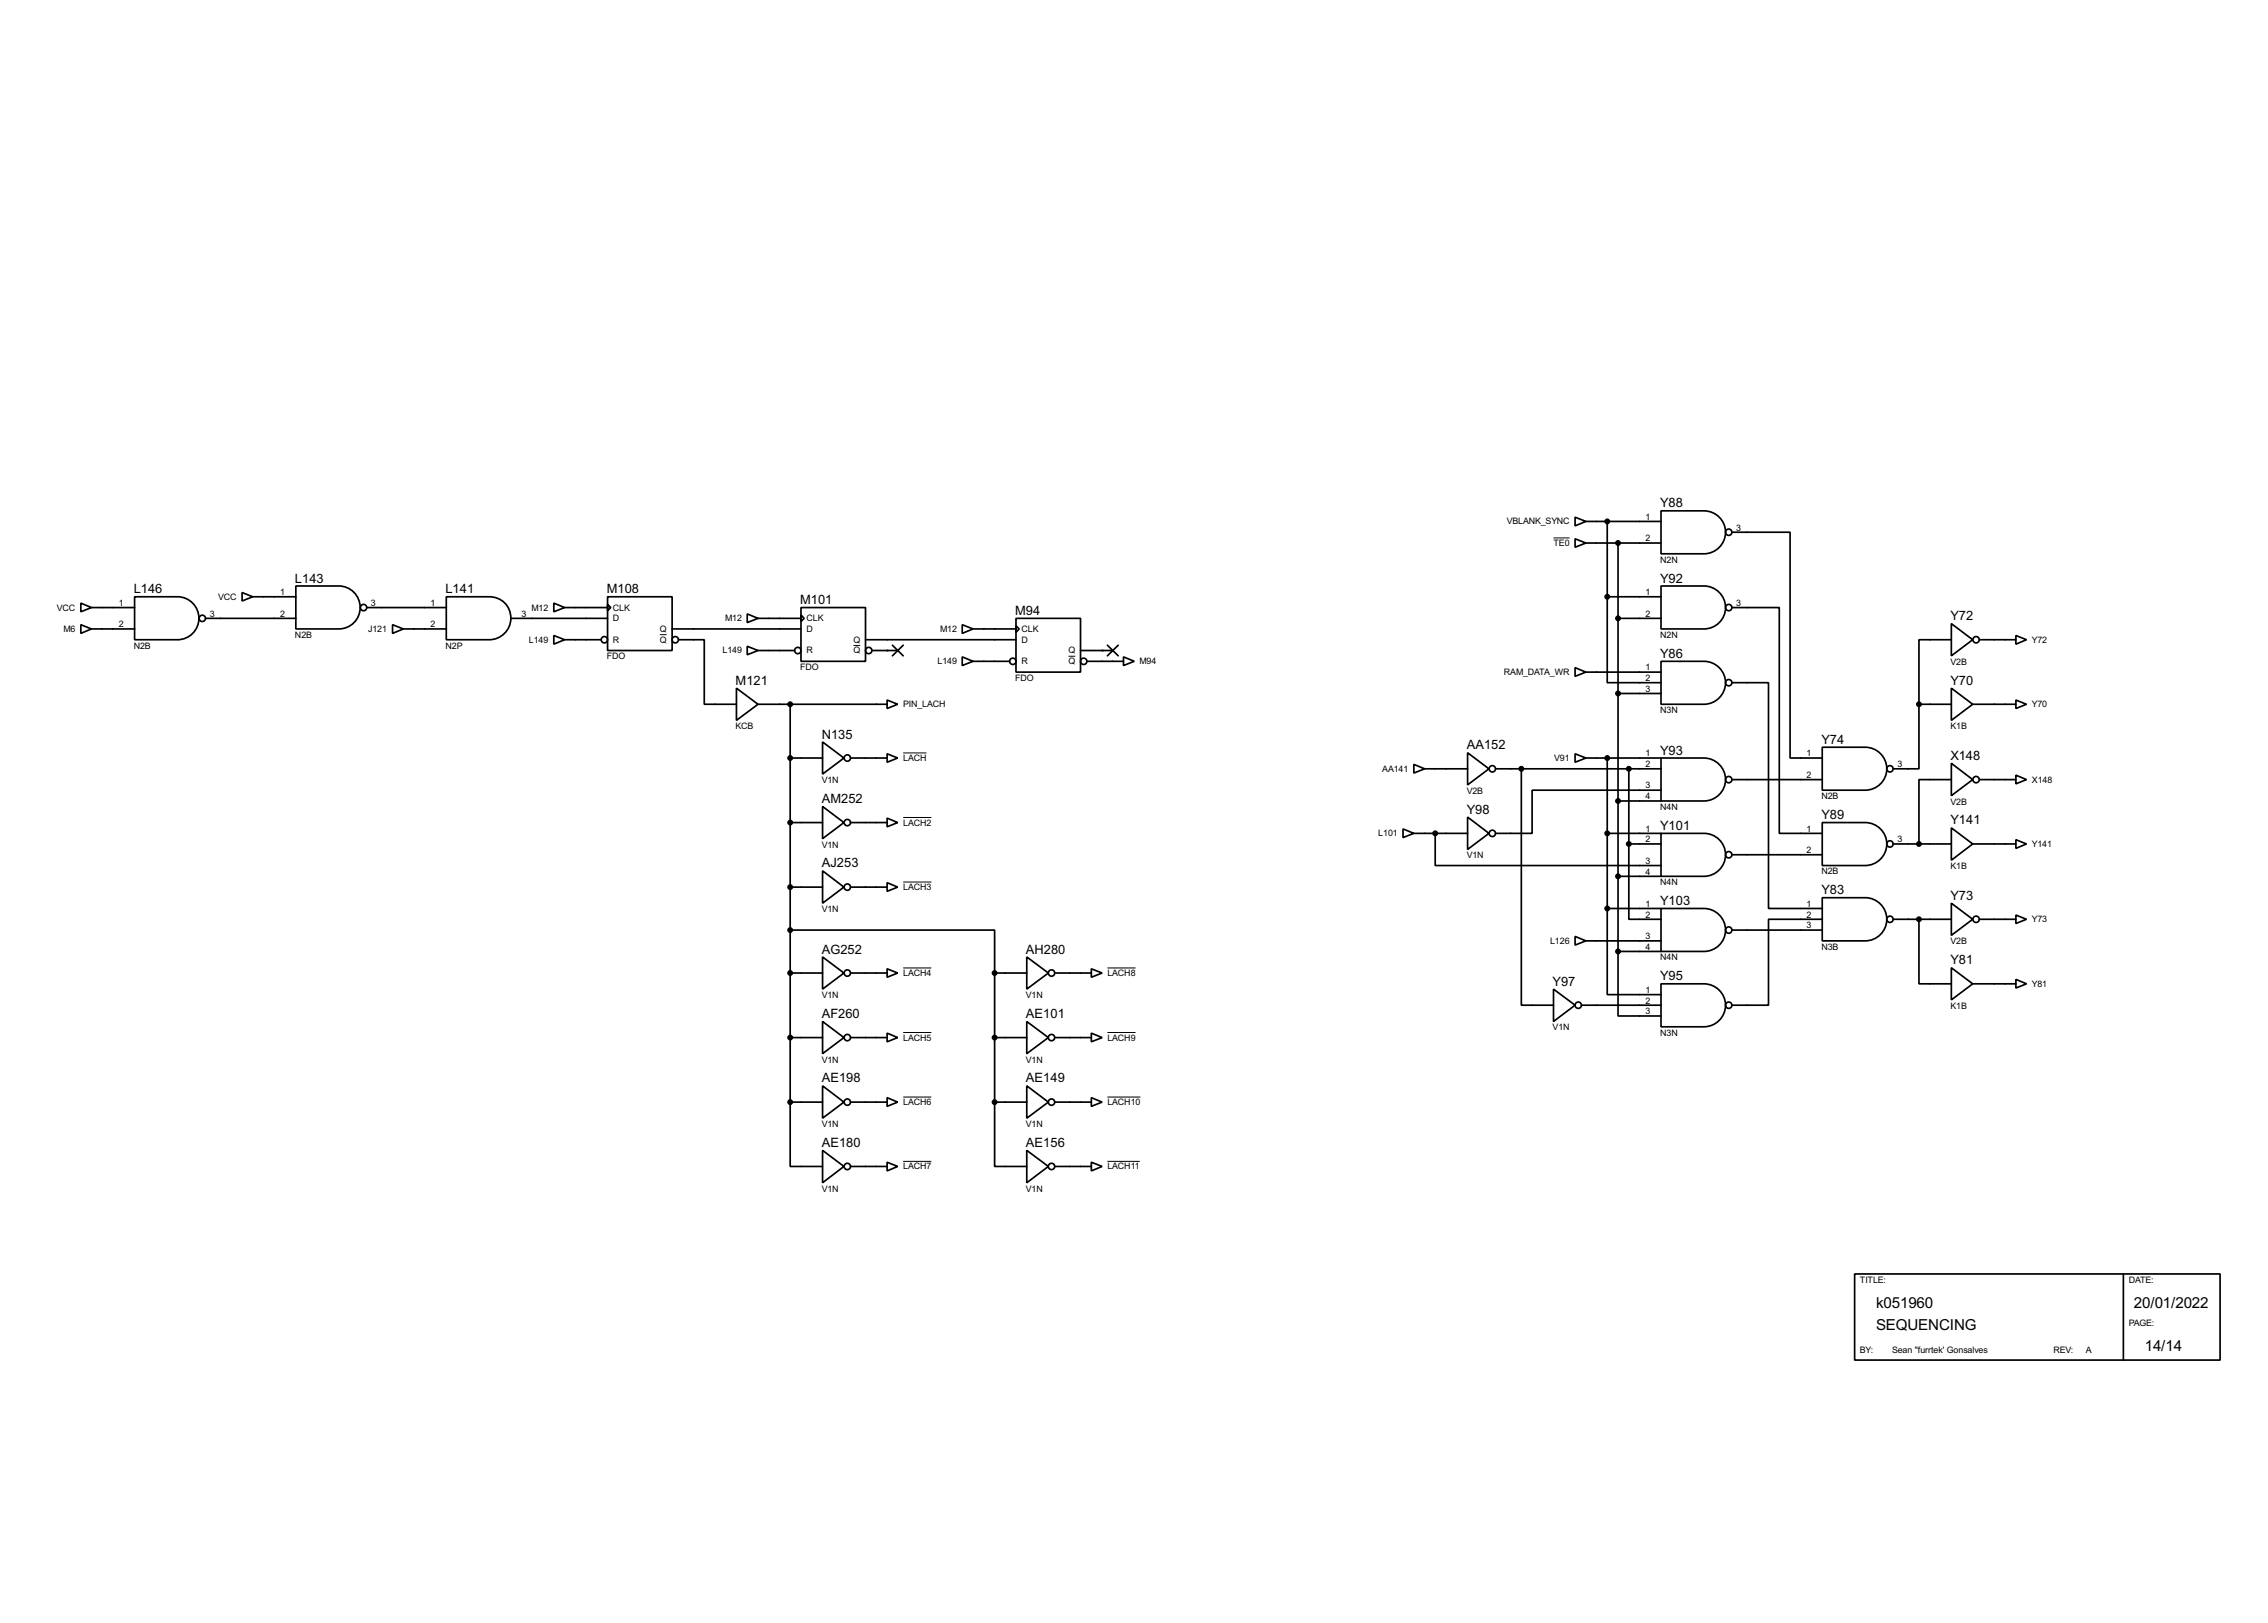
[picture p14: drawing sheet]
<svg xmlns="http://www.w3.org/2000/svg" width="536mm" height="383mm" viewBox="0 0 536 383" stroke-linecap="round" stroke-linejoin="round" font-family="sans-serif">
<defs><g id="words">
<g font-size="4">
<text x="443.3" y="309.2">k051960</text>
<text x="504.2" y="309.2">20/01/2022</text>
<text x="443.3" y="314.3">SEQUENCING</text>
<text x="506.8" y="319.3">14/14</text>
</g>
<g font-size="3.4">
<text x="392.3" y="119.9">Y88</text>
<text x="69.7" y="137.6">L143</text>
<text x="392.3" y="137.6">Y92</text>
<text x="31.6" y="140.2">L146</text>
<text x="105.3" y="140.2">L141</text>
<text x="143.4" y="140.2">M108</text>
<text x="189.1" y="142.8">M101</text>
<text x="239.9" y="145.3">M94</text>
<text x="460.9" y="146.6">Y72</text>
<text x="392.3" y="155.5">Y86</text>
<text x="173.8" y="161.8">M121</text>
<text x="460.9" y="161.8">Y70</text>
<text x="194.2" y="174.5">N135</text>
<text x="346.6" y="177.1">AA152</text>
<text x="392.3" y="178.3">Y93</text>
<text x="430.4" y="175.7">Y74</text>
<text x="460.9" y="179.6">X148</text>
<text x="194.2" y="189.8">AM252</text>
<text x="346.6" y="192.3">Y98</text>
<text x="392.3" y="196.1">Y101</text>
<text x="430.4" y="193.6">Y89</text>
<text x="460.9" y="194.8">Y141</text>
<text x="194.2" y="205">AJ253</text>
<text x="392.3" y="213.9">Y103</text>
<text x="430.4" y="211.3">Y83</text>
<text x="460.9" y="212.6">Y73</text>
<text x="194.2" y="225.3">AG252</text>
<text x="242.4" y="225.3">AH280</text>
<text x="460.9" y="227.9">Y81</text>
<text x="366.9" y="232.9">Y97</text>
<text x="392.3" y="231.7">Y95</text>
<text x="194.2" y="240.6">AF260</text>
<text x="242.4" y="240.6">AE101</text>
<text x="194.2" y="255.8">AE198</text>
<text x="242.4" y="255.8">AE149</text>
<text x="194.2" y="271">AE180</text>
<text x="242.4" y="271">AE156</text>
</g>
<g font-size="2.4">
<text x="356" y="123.9">VBLANK_SYNC</text>
<text x="388.8" y="122.8">1</text>
<text x="410.3" y="125.4">3</text>
<text x="367.1" y="129">TE0</text>
<text x="388.8" y="127.9">2</text>
<text x="392.3" y="133">N2N</text>
<text x="28.1" y="143.2">1</text>
<text x="51.6" y="141.7">VCC</text>
<text x="66.2" y="140.6">1</text>
<text x="87.7" y="143.2">3</text>
<text x="101.8" y="143.2">1</text>
<text x="388.8" y="140.6">1</text>
<text x="410.3" y="143.2">3</text>
<text x="13.5" y="144.3">VCC</text>
<text x="15" y="149.3">M6</text>
<text x="28.1" y="148.2">2</text>
<text x="49.6" y="145.7">3</text>
<text x="66.2" y="145.7">2</text>
<text x="87" y="149.3">J121</text>
<text x="101.8" y="148.2">2</text>
<text x="123.2" y="145.7">3</text>
<text x="125.6" y="144.3">M12</text>
<text x="144.8" y="144.3">CLK</text>
<text x="144.8" y="146.8">D</text>
<text x="155.9" y="149.3">Q</text>
<text x="171.4" y="146.8">M12</text>
<text x="190.6" y="146.8">CLK</text>
<text x="190.6" y="149.3">D</text>
<text x="222.2" y="149.3">M12</text>
<text x="241.4" y="149.3">CLK</text>
<text x="388.8" y="145.7">2</text>
<text x="31.6" y="153.3">N2B</text>
<text x="69.7" y="150.7">N2B</text>
<text x="105.3" y="153.3">N2P</text>
<text x="125" y="151.9">L149</text>
<text x="143.4" y="155.8">FDO</text>
<text x="144.8" y="151.9">R</text>
<text x="155.9" y="151.9">Q</text>
<text x="170.7" y="154.4">L149</text>
<text x="190.6" y="154.4">R</text>
<text x="201.7" y="151.9">Q</text>
<text x="201.7" y="154.4">Q</text>
<text x="241.4" y="151.9">D</text>
<text x="252.5" y="154.4">Q</text>
<text x="392.3" y="150.7">N2N</text>
<text x="480.1" y="151.9">Y72</text>
<text x="189.1" y="158.4">FDO</text>
<text x="221.5" y="157">L149</text>
<text x="239.9" y="160.9">FDO</text>
<text x="241.4" y="157">R</text>
<text x="252.5" y="157">Q</text>
<text x="269.3" y="157">M94</text>
<text x="355.4" y="159.5">RAM_DATA_WR</text>
<text x="388.8" y="158.4">1</text>
<text x="388.8" y="160.9">2</text>
<text x="460.9" y="157.1">V2B</text>
<text x="213.4" y="167.1">PIN_LACH</text>
<text x="388.8" y="163.5">3</text>
<text x="480.1" y="167.1">Y70</text>
<text x="173.8" y="172.3">KCB</text>
<text x="392.3" y="168.5">N3N</text>
<text x="460.9" y="172.3">K1B</text>
<text x="213.4" y="179.8">LACH</text>
<text x="367.2" y="179.8">V91</text>
<text x="388.8" y="178.7">1</text>
<text x="426.9" y="178.7">1</text>
<text x="194.2" y="185">V1N</text>
<text x="326.6" y="182.4">AA141</text>
<text x="388.8" y="181.3">2</text>
<text x="426.9" y="183.8">2</text>
<text x="448.4" y="181.3">3</text>
<text x="480.1" y="184.9">X148</text>
<text x="346.6" y="187.6">V2B</text>
<text x="388.8" y="186.3">3</text>
<text x="388.8" y="188.9">4</text>
<text x="392.3" y="191.4">N4N</text>
<text x="430.4" y="188.8">N2B</text>
<text x="460.9" y="190.1">V2B</text>
<text x="213.4" y="195.1">LACH2</text>
<text x="325.7" y="197.6">L101</text>
<text x="388.8" y="196.5">1</text>
<text x="426.9" y="196.5">1</text>
<text x="194.2" y="200.3">V1N</text>
<text x="346.6" y="202.8">V1N</text>
<text x="388.8" y="199">2</text>
<text x="426.9" y="201.6">2</text>
<text x="448.4" y="199">3</text>
<text x="480.1" y="200.1">Y141</text>
<text x="388.8" y="204.1">3</text>
<text x="388.8" y="206.7">4</text>
<text x="392.3" y="209.2">N4N</text>
<text x="430.4" y="206.6">N2B</text>
<text x="460.9" y="205.4">K1B</text>
<text x="194.2" y="215.5">V1N</text>
<text x="213.4" y="210.3">LACH3</text>
<text x="388.8" y="214.3">1</text>
<text x="426.9" y="214.3">1</text>
<text x="388.8" y="216.8">2</text>
<text x="388.8" y="221.9">3</text>
<text x="426.9" y="216.8">2</text>
<text x="426.9" y="219.4">3</text>
<text x="480.1" y="217.9">Y73</text>
<text x="366.3" y="223">L126</text>
<text x="388.8" y="224.4">4</text>
<text x="392.3" y="226.9">N4N</text>
<text x="430.4" y="224.4">N3B</text>
<text x="460.9" y="223.1">V2B</text>
<text x="213.4" y="230.6">LACH4</text>
<text x="261.7" y="230.6">LACH8</text>
<text x="480.1" y="233.2">Y81</text>
<text x="194.2" y="235.8">V1N</text>
<text x="242.4" y="235.8">V1N</text>
<text x="388.8" y="234.6">1</text>
<text x="388.8" y="237.1">2</text>
<text x="388.8" y="239.7">3</text>
<text x="460.9" y="238.4">K1B</text>
<text x="213.4" y="245.9">LACH5</text>
<text x="261.7" y="245.9">LACH9</text>
<text x="366.9" y="243.5">V1N</text>
<text x="392.3" y="244.7">N3N</text>
<text x="194.2" y="251.1">V1N</text>
<text x="242.4" y="251.1">V1N</text>
<text x="213.4" y="261.1">LACH6</text>
<text x="261.7" y="261.1">LACH10</text>
<text x="194.2" y="266.3">V1N</text>
<text x="242.4" y="266.3">V1N</text>
<text x="194.2" y="281.6">V1N</text>
<text x="213.4" y="276.3">LACH7</text>
<text x="242.4" y="281.6">V1N</text>
<text x="261.7" y="276.3">LACH11</text>
<text x="439.5" y="303.2">TITLE:</text>
<text x="503" y="303.2">DATE:</text>
<text x="503" y="313.3">PAGE:</text>
<text x="439.5" y="319.7">BY:</text>
<text x="447.1" y="319.7">Sean &quot;furrtek' Gonsalves</text>
<text x="485.2" y="319.7">REV:</text>
<text x="492.8" y="319.7">A</text>
</g>
</g></defs>
<g fill="none" stroke="#000" stroke-width=".4">
<path d="M69.9 138.5h10.2a5.1 5.1 0 0 1 5 5 5.1 5.1 0 0 1-5 5.1h-10.2zM372.2 127.3l2.5 1-2.5 1zM372.2 122.2l2.5 1-2.5 1.1zM374.7 123.2h17.8M374.7 128.3h17.8M379.8 123.2v17.8M382.3 128.3v96.5M392.5 120.7h10.1a5.1 5.1 0 0 1 5.1 5.1 5.1 5.1 0 0 1-5.1 5.1h-10.1zM392.5 138.5h10.1a5.1 5.1 0 0 1 5.1 5 5.1 5.1 0 0 1-5.1 5.1h-10.1zM409.2 125.8h13.8v53.3h7.6M19.1 142.5l2.5 1.1-2.5 1zM19.1 147.6l2.5 1-2.5 1.1z"/>
<path d="M21.6 148.6h10.2M21.6 143.6h10.2M31.8 141h10.2a5.1 5.1 0 0 1 5 5.1 5.1 5.1 0 0 1-5 5.1h-10.2zM48.6 146.1h21.3M57.2 140l2.5 1-2.5 1zM59.7 141h10.2M86.7 143.6h18.8M92.8 147.6l2.5 1-2.5 1.1zM95.3 148.6h10.2M105.5 141h10.1a5.1 5.1 0 0 1 5.1 5.1 5.1 5.1 0 0 1-5.1 5.1h-10.1zM120.7 146.1h22.9M130.9 142.5l2.5 1.1-2.5 1z"/>
<path d="M130.9 150.2l2.5 1-2.5 1zM133.4 143.6h10.2M133.4 151.2h8.6M143.6 141h15.2v12.7h-15.2zM143.6 142.8l.7 .8-.7 .7zM158.8 148.6h30.5M160.3 151.2h6.1v15.2h7.6M176.6 145.1l2.5 1-2.5 1zM176.6 152.7l2.5 1-2.5 1zM179.1 146.1h10.2M179.1 153.7h8.7M189.3 143.6h15.2v12.7h-15.2z"/>
<path d="M189.3 145.3l.7 .8-.7 .8zM204.5 151.2h35.6M206 153.7h6.1M210.9 152.5l2.5 2.5M213.4 152.5l-2.5 2.5M227.4 147.6l2.5 1-2.5 1.1zM227.4 155.2l2.5 1.1-2.5 1zM229.9 148.6h10.2M229.9 156.3h8.7M240.1 146.1h15.2v12.7h-15.2zM240.1 147.9l.7 .7-.7 .8zM255.3 153.7h7.6"/>
<path d="M256.8 156.3h8.7M261.7 152.5l2.5 2.5M264.2 152.5l-2.5 2.5M265.5 155.2l2.5 1.1-2.5 1zM372.2 157.8l2.5 1-2.5 1zM374.7 158.8h17.8M379.8 141v20.3h12.7M379.8 141h12.7M382.3 146.1h10.2M392.5 156.3h10.1a5.1 5.1 0 0 1 5.1 5 5.1 5.1 0 0 1-5.1 5.1h-10.1zM409.2 143.6h11.2v53.3h10.2M461.1 147.4l5 3.8-5 3.8z"/>
<path d="M461.1 151.2h-7.7v15.2M467.7 151.2h8.6M476.3 150.2l2.5 1-2.5 1zM174 162.6l5.1 3.8-5.1 3.8zM179.1 166.4h30.5M186.7 179.1h7.7M186.7 166.4v94M194.4 175.3l5 3.8-5 3.8zM201 179.1h8.6M209.6 178.1l2.5 1-2.5 1zM209.6 165.4l2.5 1-2.5 1zM346.8 177.9l5 3.8-5 3.8z"/>
<path d="M372.2 178.1l2.5 1-2.5 1zM374.7 179.1h17.8M379.8 179.1v35.6M382.3 163.9h10.2M392.5 179.1h10.1a5.1 5.1 0 0 1 5.1 5.1 5.1 5.1 0 0 1-5.1 5.1h-10.1zM409.2 161.3h8.7v53.4h12.7M430.6 176.6h10.1a5.1 5.1 0 0 1 5.1 5 5.1 5.1 0 0 1-5.1 5.1h-10.1zM453.4 166.4v15.3h-6.1M453.4 166.4h7.7M461.1 162.6l5 3.8-5 3.8zM466.1 166.4h10.2M476.3 165.4l2.5 1-2.5 1z"/>
<path d="M186.7 194.4h7.7M194.4 190.6l5 3.8-5 3.8zM201 194.4h8.6M209.6 193.3l2.5 1.1-2.5 1zM331.5 195.9l2.6 1-2.6 1zM334.1 180.6l2.5 1.1-2.5 1zM334.1 196.9h12.7M336.6 181.7h10.2M339.1 196.9v7.6h53.4M346.8 193.1l5 3.8-5 3.8zM353.4 181.7h39.1M359.5 181.7v55.8h7.6"/>
<path d="M379.8 196.9h12.7M382.3 189.3h10.2M384.9 199.4v17.8h7.6M384.9 181.7v17.7M384.9 199.4h7.6M392.5 196.9h10.1a5.1 5.1 0 0 1 5.1 5.1 5.1 5.1 0 0 1-5.1 5.1h-10.1zM392.5 186.7h-30.5v10.2h-8.6M409.2 184.2h21.4M430.6 194.4h10.1a5.1 5.1 0 0 1 5.1 5 5.1 5.1 0 0 1-5.1 5.1h-10.1zM447.3 199.4h13.8M461.1 195.6l5 3.8-5 3.9zM461.1 180.4l5 3.8-5 3.8z"/>
<path d="M461.1 184.2h-7.7v15.2M466.1 199.4h10.2M467.7 184.2h8.6M476.3 198.4l2.5 1-2.5 1.1zM476.3 183.2l2.5 1-2.5 1zM186.7 219.8h48.3v10.1M186.7 209.6h7.7M194.4 205.8l5 3.8-5 3.8zM201 209.6h8.6M209.6 208.6l2.5 1-2.5 1zM379.8 214.7v20.3h12.7M379.8 214.7h12.7"/>
<path d="M382.3 207.1h10.2M392.5 214.7h10.1a5.1 5.1 0 0 1 5.1 5 5.1 5.1 0 0 1-5.1 5.1h-10.1zM409.2 202h21.4M409.2 219.8h21.4M430.6 212.1h10.1a5.1 5.1 0 0 1 5.1 5.1 5.1 5.1 0 0 1-5.1 5.1h-10.1zM430.6 217.2h-12.7v20.3h-8.7M447.3 217.2h13.8M453.4 217.2v15.3h7.7M461.1 213.4l5 3.8-5 3.8zM467.7 217.2h8.6M476.3 216.2l2.5 1-2.5 1zM186.7 229.9h7.7"/>
<path d="M194.4 226.1l5 3.8-5 3.8zM201 229.9h8.6M209.6 228.9l2.5 1-2.5 1zM235 229.9h7.6M235 229.9v30.5M242.6 226.1l5.1 3.8-5.1 3.8zM249.2 229.9h8.7M257.9 228.9l2.5 1-2.5 1zM367.1 233.7l5.1 3.8-5.1 3.9zM372.2 221.3l2.5 1-2.5 1zM373.7 237.5h18.8M374.7 222.3h17.8"/>
<path d="M382.3 224.8v15.3h10.2M382.3 224.8h10.2M392.5 232.5h10.1a5.1 5.1 0 0 1 5.1 5 5.1 5.1 0 0 1-5.1 5.1h-10.1zM461.1 228.7l5 3.8-5 3.8zM466.1 232.5h10.2M476.3 231.4l2.5 1.1-2.5 1zM186.7 245.2h7.7M194.4 241.4l5 3.8-5 3.8zM194.4 256.6l5 3.8-5 3.8zM201 245.2h8.6M209.6 244.1l2.5 1.1-2.5 1zM209.6 259.4l2.5 1-2.5 1z"/>
<path d="M235 245.2h7.6M242.6 256.6l5.1 3.8-5.1 3.8zM242.6 241.4l5.1 3.8-5.1 3.8zM249.2 245.2h8.7M257.9 259.4l2.5 1-2.5 1zM257.9 244.1l2.5 1.1-2.5 1zM186.7 260.4v15.2h7.7M186.7 260.4h7.7M194.4 271.8l5 3.8-5 3.9zM201 260.4h8.6M201 275.6h8.6M209.6 274.6l2.5 1-2.5 1.1z"/>
<path d="M235 260.4v15.2h7.6M235 260.4h7.6M242.6 271.8l5.1 3.8-5.1 3.9zM249.2 260.4h8.7M249.2 275.6h8.7M257.9 274.6l2.5 1-2.5 1.1zM438.2 301h86.4v20.4h-86.4zM501.7 301v20.4"/>
<circle cx="408.4" cy="125.8" r=".75"/>
<circle cx="47.8" cy="146.1" r=".75"/>
<circle cx="85.9" cy="143.6" r=".75"/>
<circle cx="142.8" cy="151.2" r=".75"/>
<circle cx="159.5" cy="151.2" r=".75"/>
<circle cx="188.5" cy="153.7" r=".75"/>
<circle cx="205.2" cy="153.7" r=".75"/>
<circle cx="239.3" cy="156.3" r=".75"/>
<circle cx="256" cy="156.3" r=".75"/>
<circle cx="408.4" cy="143.6" r=".75"/>
<circle cx="466.9" cy="151.2" r=".75"/>
<circle cx="200.2" cy="179.1" r=".75"/>
<circle cx="408.4" cy="161.3" r=".75"/>
<circle cx="200.2" cy="194.4" r=".75"/>
<circle cx="352.6" cy="196.9" r=".75"/>
<circle cx="352.6" cy="181.7" r=".75"/>
<circle cx="408.4" cy="184.2" r=".75"/>
<circle cx="446.5" cy="181.7" r=".75"/>
<circle cx="446.5" cy="199.4" r=".75"/>
<circle cx="466.9" cy="184.2" r=".75"/>
<circle cx="200.2" cy="209.6" r=".75"/>
<circle cx="408.4" cy="219.8" r=".75"/>
<circle cx="408.4" cy="202" r=".75"/>
<circle cx="446.5" cy="217.2" r=".75"/>
<circle cx="466.9" cy="217.2" r=".75"/>
<circle cx="200.2" cy="229.9" r=".75"/>
<circle cx="248.4" cy="229.9" r=".75"/>
<circle cx="372.9" cy="237.5" r=".75"/>
<circle cx="408.4" cy="237.5" r=".75"/>
<circle cx="200.2" cy="245.2" r=".75"/>
<circle cx="248.4" cy="245.2" r=".75"/>
<circle cx="200.2" cy="260.4" r=".75"/>
<circle cx="200.2" cy="275.6" r=".75"/>
<circle cx="248.4" cy="275.6" r=".75"/>
<circle cx="248.4" cy="260.4" r=".75"/>
</g>
<g fill="#000">
<circle cx="209.6" cy="153.7" r=".2"/>
<circle cx="260.4" cy="153.7" r=".2"/>
</g>
<g fill="none" stroke="#000" stroke-width=".24">
<path d="M367.1 127.1h3.8M155.9 150h1.6M201.7 152.5h1.6M252.5 155.1h1.6M213.4 177.9h5.5M213.4 193.2h6.7M213.4 208.4h6.7M213.4 228.7h6.7M261.7 228.7h6.6M213.4 244h6.7M213.4 259.2h6.7M261.7 244h6.6"/>
<path d="M261.7 259.2h7.8M213.4 274.4h6.7M261.7 274.4h7.6"/>
</g>
<g fill="#000" stroke="#000" stroke-width=".4">
<circle cx="379.7" cy="123.2" r=".5"/>
<circle cx="382.3" cy="128.3" r=".5"/>
<circle cx="379.7" cy="141" r=".5"/>
<circle cx="382.3" cy="146.1" r=".5"/>
<circle cx="186.7" cy="166.4" r=".5"/>
<circle cx="186.7" cy="179.1" r=".5"/>
<circle cx="379.7" cy="179.1" r=".5"/>
<circle cx="382.3" cy="163.9" r=".5"/>
<circle cx="453.4" cy="166.4" r=".5"/>
<circle cx="186.7" cy="194.4" r=".5"/>
<circle cx="339.1" cy="196.9" r=".5"/>
<circle cx="359.4" cy="181.7" r=".5"/>
<circle cx="379.7" cy="196.9" r=".5"/>
<circle cx="382.3" cy="189.3" r=".5"/>
<circle cx="384.8" cy="199.4" r=".5"/>
<circle cx="384.8" cy="181.7" r=".5"/>
<circle cx="453.4" cy="199.4" r=".5"/>
<circle cx="186.7" cy="209.6" r=".5"/>
<circle cx="186.7" cy="219.8" r=".5"/>
<circle cx="379.7" cy="214.7" r=".5"/>
<circle cx="382.3" cy="207.1" r=".5"/>
<circle cx="453.4" cy="217.2" r=".5"/>
<circle cx="186.7" cy="229.9" r=".5"/>
<circle cx="235" cy="229.9" r=".5"/>
<circle cx="382.3" cy="224.8" r=".5"/>
<circle cx="186.7" cy="245.2" r=".5"/>
<circle cx="235" cy="245.2" r=".5"/>
<circle cx="186.7" cy="260.4" r=".5"/>
<circle cx="235" cy="260.4" r=".5"/>
</g>
<use href="#words"/>
</svg>
